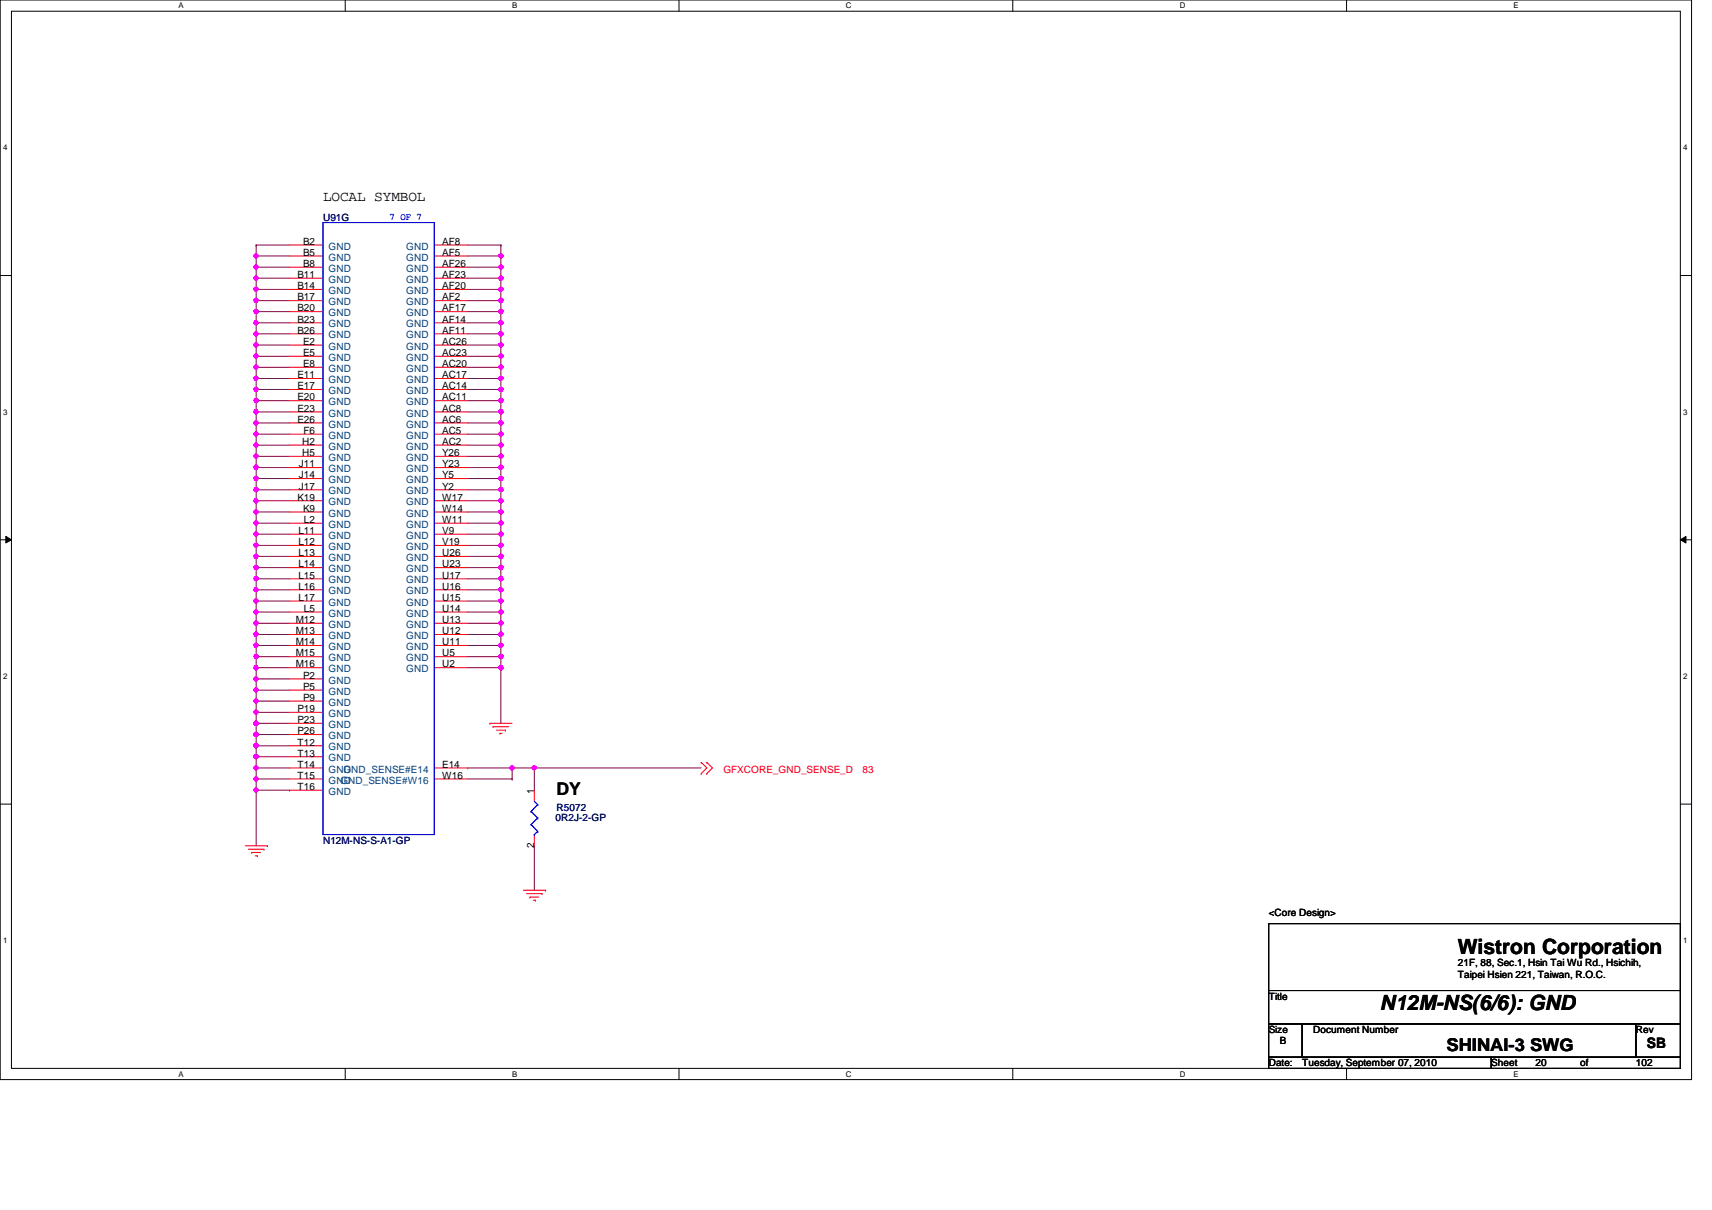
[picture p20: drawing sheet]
<svg xmlns="http://www.w3.org/2000/svg" width="297mm" height="210mm" viewBox="0 0 297 210" stroke-linecap="round" stroke-linejoin="round" font-family="sans-serif">
<defs><g id="words">
<g font-size="3.6">
<text x="252.9" y="165.6">Wistron Corporation</text>
<text x="239.4" y="175.2">N12M-NS(6/6): GND</text>
</g>
<g font-size="3">
<text x="96.6" y="138">DY</text>
<text x="251" y="182.4">SHINAI-3 SWG</text>
</g>
<g font-size="2.5">
<text x="56" y="34.8">LOCAL SYMBOL</text>
<text x="285.7" y="181.9">SB</text>
</g>
<g font-size="1.7" fill="#000080">
<text x="56" y="38.3">U91G</text>
<text x="96.4" y="142.4">0R2J-2-GP</text>
<text x="96.6" y="140.6">R5072</text>
<text x="56" y="146.4">N12M-NS-S-A1-GP</text>
</g>
<text font-size="1.7" fill="#00f" x="67.6" y="38.1">7 OF 7</text>
<g font-size="1.7">
<text x="52.6" y="42.5">B2</text>
<text x="52.6" y="44.4">B5</text>
<text x="52.6" y="46.3">B8</text>
<text x="76.7" y="46.3">AF26</text>
<text x="76.7" y="44.4">AF5</text>
<text x="76.7" y="42.5">AF8</text>
<text x="51.6" y="48.2">B11</text>
<text x="51.6" y="50.2">B14</text>
<text x="51.6" y="52.1">B17</text>
<text x="76.7" y="52.1">AF2</text>
<text x="76.7" y="50.2">AF20</text>
<text x="76.7" y="48.2">AF23</text>
<text x="51.6" y="54">B20</text>
<text x="51.6" y="56">B23</text>
<text x="51.6" y="57.9">B26</text>
<text x="52.6" y="59.8">E2</text>
<text x="76.7" y="59.8">AC26</text>
<text x="76.7" y="57.9">AF11</text>
<text x="76.7" y="54">AF17</text>
<text x="76.7" y="56">AF14</text>
<text x="51.6" y="65.6">E11</text>
<text x="52.6" y="61.8">E5</text>
<text x="52.6" y="63.7">E8</text>
<text x="76.7" y="65.6">AC17</text>
<text x="76.7" y="63.7">AC20</text>
<text x="76.7" y="61.8">AC23</text>
<text x="51.6" y="67.5">E17</text>
<text x="51.6" y="69.5">E20</text>
<text x="51.6" y="71.4">E23</text>
<text x="76.7" y="71.4">AC8</text>
<text x="76.7" y="69.5">AC11</text>
<text x="76.7" y="67.5">AC14</text>
<text x="51.6" y="73.3">E26</text>
<text x="52.4" y="77.2">H2</text>
<text x="52.7" y="75.3">F6</text>
<text x="76.7" y="77.2">AC2</text>
<text x="76.7" y="75.3">AC5</text>
<text x="76.7" y="73.3">AC6</text>
<text x="51.9" y="81.1">J11</text>
<text x="51.9" y="83">J14</text>
<text x="52.4" y="79.1">H5</text>
<text x="76.7" y="83">Y5</text>
<text x="76.7" y="81.1">Y23</text>
<text x="76.7" y="79.1">Y26</text>
<text x="51.6" y="86.8">K19</text>
<text x="51.9" y="84.9">J17</text>
<text x="52.6" y="88.8">K9</text>
<text x="76.7" y="88.8">W14</text>
<text x="76.7" y="86.8">W17</text>
<text x="76.7" y="84.9">Y2</text>
<text x="51.8" y="92.6">L11</text>
<text x="51.8" y="94.6">L12</text>
<text x="52.7" y="90.7">L2</text>
<text x="76.7" y="94.6">V19</text>
<text x="76.7" y="92.6">V9</text>
<text x="76.7" y="90.7">W11</text>
<text x="51.8" y="96.5">L13</text>
<text x="51.8" y="98.4">L14</text>
<text x="51.8" y="100.4">L15</text>
<text x="76.7" y="100.4">U17</text>
<text x="76.7" y="98.4">U23</text>
<text x="76.7" y="96.5">U26</text>
<text x="51.8" y="102.3">L16</text>
<text x="51.8" y="104.2">L17</text>
<text x="52.7" y="106.1">L5</text>
<text x="76.7" y="106.1">U14</text>
<text x="76.7" y="104.2">U15</text>
<text x="76.7" y="102.3">U16</text>
<text x="51.3" y="108.1">M12</text>
<text x="51.3" y="110">M13</text>
<text x="51.3" y="111.9">M14</text>
<text x="51.3" y="113.9">M15</text>
<text x="76.7" y="113.9">U5</text>
<text x="76.7" y="111.9">U11</text>
<text x="76.7" y="110">U12</text>
<text x="76.7" y="108.1">U13</text>
<text x="51.3" y="115.8">M16</text>
<text x="52.6" y="117.7">P2</text>
<text x="52.6" y="119.7">P5</text>
<text x="76.7" y="115.8">U2</text>
<text x="51.6" y="123.5">P19</text>
<text x="51.6" y="125.4">P23</text>
<text x="52.6" y="121.6">P9</text>
<text x="51.6" y="127.4">P26</text>
<text x="51.6" y="129.3">T12</text>
<text x="51.6" y="131.2">T13</text>
<text x="51.6" y="133.2">T14</text>
<text x="51.6" y="135.1">T15</text>
<text x="51.6" y="137">T16</text>
<text x="76.7" y="133.2">E14</text>
<text x="76.7" y="135.1">W16</text>
<text x="92.7" y="137.7" transform="rotate(-90 92.7 137.7)">1</text>
<text x="92.7" y="147.1" transform="rotate(-90 92.7 147.1)">2</text>
<text x="220.1" y="159">&lt;Core Design&gt;</text>
<text x="252.9" y="167.6">21F, 88, Sec.1, Hsin Tai Wu Rd., Hsichih,</text>
<text x="220.1" y="173.4">Title</text>
<text x="252.9" y="169.7">Taipei Hsien 221, Taiwan, R.O.C.</text>
<text x="220.1" y="179.2">Size</text>
<text x="227.8" y="179.2">Document Number</text>
<text x="283.8" y="179.2">Rev</text>
<text x="220.1" y="185">Date:</text>
<text x="222" y="181.1">B</text>
<text x="225.9" y="185">Tuesday, September 07, 2010</text>
<text x="258.7" y="185">Sheet</text>
<text x="266.4" y="185">20</text>
<text x="274.2" y="185">of</text>
<text x="283.8" y="185">102</text>
</g>
<g font-size="1.7" fill="#004080">
<text x="57" y="43.3">GND</text>
<text x="57" y="45.2">GND</text>
<text x="57" y="47.2">GND</text>
<text x="70.5" y="47.2">GND</text>
<text x="70.5" y="45.2">GND</text>
<text x="70.5" y="43.3">GND</text>
<text x="57" y="49.1">GND</text>
<text x="57" y="51">GND</text>
<text x="57" y="53">GND</text>
<text x="70.5" y="53">GND</text>
<text x="70.5" y="51">GND</text>
<text x="70.5" y="49.1">GND</text>
<text x="57" y="54.9">GND</text>
<text x="57" y="56.8">GND</text>
<text x="57" y="58.7">GND</text>
<text x="70.5" y="58.7">GND</text>
<text x="70.5" y="54.9">GND</text>
<text x="70.5" y="56.8">GND</text>
<text x="57" y="60.7">GND</text>
<text x="57" y="62.6">GND</text>
<text x="57" y="64.5">GND</text>
<text x="70.5" y="64.5">GND</text>
<text x="70.5" y="62.6">GND</text>
<text x="70.5" y="60.7">GND</text>
<text x="57" y="66.5">GND</text>
<text x="57" y="68.4">GND</text>
<text x="57" y="70.3">GND</text>
<text x="70.5" y="70.3">GND</text>
<text x="70.5" y="68.4">GND</text>
<text x="70.5" y="66.5">GND</text>
<text x="57" y="72.3">GND</text>
<text x="57" y="74.2">GND</text>
<text x="57" y="76.1">GND</text>
<text x="70.5" y="76.1">GND</text>
<text x="70.5" y="74.2">GND</text>
<text x="70.5" y="72.3">GND</text>
<text x="57" y="78">GND</text>
<text x="57" y="80">GND</text>
<text x="57" y="81.9">GND</text>
<text x="57" y="83.8">GND</text>
<text x="70.5" y="83.8">GND</text>
<text x="70.5" y="81.9">GND</text>
<text x="70.5" y="80">GND</text>
<text x="70.5" y="78">GND</text>
<text x="57" y="85.8">GND</text>
<text x="57" y="87.7">GND</text>
<text x="57" y="89.6">GND</text>
<text x="70.5" y="89.6">GND</text>
<text x="70.5" y="87.7">GND</text>
<text x="70.5" y="85.8">GND</text>
<text x="57" y="91.6">GND</text>
<text x="57" y="93.5">GND</text>
<text x="57" y="95.4">GND</text>
<text x="70.5" y="95.4">GND</text>
<text x="70.5" y="93.5">GND</text>
<text x="70.5" y="91.6">GND</text>
<text x="57" y="97.3">GND</text>
<text x="57" y="99.3">GND</text>
<text x="57" y="101.2">GND</text>
<text x="70.5" y="101.2">GND</text>
<text x="70.5" y="99.3">GND</text>
<text x="70.5" y="97.3">GND</text>
<text x="57" y="103.1">GND</text>
<text x="57" y="105.1">GND</text>
<text x="57" y="107">GND</text>
<text x="70.5" y="107">GND</text>
<text x="70.5" y="105.1">GND</text>
<text x="70.5" y="103.1">GND</text>
<text x="57" y="108.9">GND</text>
<text x="57" y="110.9">GND</text>
<text x="57" y="112.8">GND</text>
<text x="70.5" y="112.8">GND</text>
<text x="70.5" y="110.9">GND</text>
<text x="70.5" y="108.9">GND</text>
<text x="57" y="114.7">GND</text>
<text x="57" y="116.6">GND</text>
<text x="57" y="118.6">GND</text>
<text x="70.5" y="116.6">GND</text>
<text x="70.5" y="114.7">GND</text>
<text x="57" y="120.5">GND</text>
<text x="57" y="122.4">GND</text>
<text x="57" y="124.4">GND</text>
<text x="57" y="126.3">GND</text>
<text x="57" y="128.2">GND</text>
<text x="57" y="130.2">GND</text>
<text x="57" y="132.1">GND</text>
<text x="57" y="134">GND</text>
<text x="57" y="135.9">GND</text>
<text x="57" y="137.9">GND</text>
<text x="59.1" y="135.9">GND_SENSE#W16</text>
<text x="59.6" y="134">GND_SENSE#E14</text>
</g>
<g font-size="1.7" fill="#f00">
<text x="125.5" y="134.1">GFXCORE_GND_SENSE_D</text>
<text x="149.6" y="134.1">83</text>
</g>
<g font-size="1.4">
<text x="30.9" y="1.4">A</text>
<text x="88.9" y="1.4">B</text>
<text x="146.8" y="1.4">C</text>
<text x="204.7" y="1.4">D</text>
<text x="262.6" y="1.4">E</text>
<text x=".5" y="26.1">4</text>
<text x="292.1" y="26.1">4</text>
<text x=".5" y="71.9">3</text>
<text x="292.1" y="71.9">3</text>
<text x=".5" y="117.8">2</text>
<text x="292.1" y="117.8">2</text>
<text x=".5" y="163.6">1</text>
<text x="292.1" y="163.6">1</text>
<text x="30.9" y="186.8">A</text>
<text x="88.9" y="186.8">B</text>
<text x="146.8" y="186.8">C</text>
<text x="204.7" y="186.8">D</text>
<text x="262.6" y="186.8">E</text>
</g>
</g></defs>
<path d="M0 0h293.5v187.3h-293.5zM2 1.9h289.5v183.4h-289.5z" fill="none" stroke="#000" stroke-width=".17"/>
<g fill="#fff">
<path d="M30.9 .2h.9v1.5h-.9z"/>
<path d="M30.9 185.5h.9v1.6h-.9z"/>
</g>
<path d="M59.9 0v1.9M59.9 185.3v2" fill="none" stroke="#000" stroke-width=".17"/>
<g fill="#fff">
<path d="M88.9 .2h.8v1.5h-.8z"/>
<path d="M88.9 185.5h.8v1.6h-.8z"/>
</g>
<path d="M117.8 0v1.9M117.8 185.3v2" fill="none" stroke="#000" stroke-width=".17"/>
<g fill="#fff">
<path d="M146.8 .2h.9v1.5h-.9z"/>
<path d="M146.8 185.5h.9v1.6h-.9z"/>
</g>
<path d="M175.7 0v1.9M175.7 185.3v2" fill="none" stroke="#000" stroke-width=".17"/>
<g fill="#fff">
<path d="M204.7 .2h1v1.5h-1z"/>
<path d="M204.7 185.5h1v1.6h-1z"/>
</g>
<path d="M233.6 0v1.9M233.6 185.3v2" fill="none" stroke="#000" stroke-width=".17"/>
<g fill="#fff">
<path d="M262.6 .2h.9v1.5h-.9z"/>
<path d="M262.6 185.5h.9v1.6h-.9z"/>
<path d="M.5 24.8h.8v1.6h-.8z"/>
<path d="M292.1 24.8h.7v1.6h-.7z"/>
<path d="M.5 70.7h.8v1.5h-.8z"/>
<path d="M292.1 70.7h.7v1.5h-.7z"/>
</g>
<path d="M0 47.8h2M291.5 47.8h2" fill="none" stroke="#000" stroke-width=".17"/>
<g fill="#fff">
<path d="M.5 116.5h.8v1.6h-.8z"/>
<path d="M292.1 116.5h.7v1.6h-.7z"/>
</g>
<path d="M0 93.6h2M1 93l1 .6-1 .6zM291.5 93.6l1-.6v1.2zM291.5 93.6h2" fill="none" stroke="#000" stroke-width=".17"/>
<path d="M1 93l1 .6-1 .6zM291.5 93.6l1-.6v1.2z" fill="#000"/>
<g fill="#fff">
<path d="M.5 162.4h.8v1.5h-.8z"/>
<path d="M292.1 162.4h.7v1.5h-.7z"/>
</g>
<path d="M0 139.5h2M291.5 139.5h2" fill="none" stroke="#000" stroke-width=".17"/>
<g fill="none" stroke="#800040" stroke-width=".17">
<path d="M44.4 42.5h.1M44.4 44.4h.1M44.4 46.4h.1M44.4 48.3h.1M44.4 50.2h.1M44.4 52.2h.1M44.4 54.1h.1M44.4 56h.1M44.4 42.5h5.8M44.4 44.4h5.8M44.4 46.4h5.8M44.4 48.3h5.8"/>
<path d="M44.4 50.2h5.8M44.4 52.2h5.8M44.4 54.1h5.8M44.4 56h5.8"/>
</g>
<circle cx="44.4" cy="56" r=".37" fill="#f0f"/>
<circle cx="44.4" cy="56" r=".37" fill="none" stroke="#f0f" stroke-width=".17"/>
<g fill="none" stroke="#800040" stroke-width=".17">
<path d="M44.4 57.9h.1M44.4 57.9h5.8M44.4 61.8h.1M44.4 63.7h.1M44.4 65.7h.1M44.4 67.6h.1M44.4 69.5h.1M44.4 71.5h.1M44.4 73.4h.1M44.4 75.3h.1M44.4 77.2h.1M44.4 79.2h.1"/>
<path d="M44.4 61.8h5.8M44.4 63.7h5.8M44.4 65.7h5.8M44.4 67.6h5.8M44.4 69.5h5.8M44.4 71.5h5.8M44.4 73.4h5.8M44.4 75.3h5.8M44.4 77.2h5.8M44.4 79.2h5.8M44.4 81.1h.1M44.4 83h.1"/>
<path d="M44.4 81.1h5.8M44.4 83h5.8"/>
</g>
<circle cx="44.4" cy="83" r=".37" fill="#f0f"/>
<circle cx="44.4" cy="83" r=".37" fill="none" stroke="#f0f" stroke-width=".17"/>
<g fill="none" stroke="#800040" stroke-width=".17">
<path d="M44.4 85h.1M44.4 86.9h.1M44.4 88.8h.1M44.4 90.8h.1M44.4 92.7h.1M44.4 94.6h.1M44.4 96.5h.1M44.4 98.5h.1M44.4 85h5.8M44.4 86.9h5.8M44.4 88.8h5.8M44.4 90.8h5.8"/>
<path d="M44.4 92.7h5.8M44.4 94.6h5.8M44.4 96.5h5.8M44.4 98.5h5.8M44.4 100.4h.1M44.4 102.3h.1M44.4 104.3h.1M44.4 106.2h.1M44.4 108.1h.1M44.4 110.1h.1M44.4 112h.1M44.4 100.4h5.8"/>
<path d="M44.4 102.3h5.8M44.4 104.3h5.8M44.4 106.2h5.8M44.4 108.1h5.8M44.4 110.1h5.8M44.4 112h5.8"/>
</g>
<circle cx="44.4" cy="111.9" r=".37" fill="#f0f"/>
<circle cx="44.4" cy="111.9" r=".37" fill="none" stroke="#f0f" stroke-width=".17"/>
<path d="M44.4 113.9h.1M44.4 115.8h.1M44.4 117.8h.1M44.4 119.7h.1M44.4 113.9h5.8M44.4 115.8h5.8M44.4 117.8h5.8M44.4 119.7h5.8M44.4 121.6h.1M44.4 121.6h5.8" fill="none" stroke="#800040" stroke-width=".17"/>
<circle cx="44.4" cy="121.6" r=".37" fill="#f0f"/>
<circle cx="44.4" cy="121.6" r=".37" fill="none" stroke="#f0f" stroke-width=".17"/>
<path d="M44.4 92.7h.1M44.4 92.7v1.9" fill="none" stroke="#800040" stroke-width=".17"/>
<circle cx="44.4" cy="92.6" r=".37" fill="#f0f"/>
<circle cx="44.4" cy="92.6" r=".37" fill="none" stroke="#f0f" stroke-width=".17"/>
<path d="M44.4 69.5h.1M44.4 69.5v2M44.4 83h.1M44.4 83v2" fill="none" stroke="#800040" stroke-width=".17"/>
<circle cx="44.4" cy="69.5" r=".37" fill="#f0f"/>
<circle cx="44.4" cy="69.5" r=".37" fill="none" stroke="#f0f" stroke-width=".17"/>
<path d="M44.4 61.8h.1M44.4 61.8v1.9" fill="none" stroke="#800040" stroke-width=".17"/>
<circle cx="44.4" cy="61.8" r=".38" fill="#f0f"/>
<circle cx="44.4" cy="61.8" r=".38" fill="none" stroke="#f0f" stroke-width=".17"/>
<path d="M44.4 52.2h.1M44.4 52.2v1.9" fill="none" stroke="#800040" stroke-width=".17"/>
<circle cx="44.4" cy="52.1" r=".38" fill="#f0f"/>
<circle cx="44.4" cy="52.1" r=".38" fill="none" stroke="#f0f" stroke-width=".17"/>
<path d="M44.4 42.5h.1M44.4 42.5v1.9M44.4 117.8h.1M44.4 117.8v1.9" fill="none" stroke="#800040" stroke-width=".17"/>
<circle cx="44.4" cy="117.7" r=".37" fill="#f0f"/>
<circle cx="44.4" cy="117.7" r=".37" fill="none" stroke="#f0f" stroke-width=".17"/>
<path d="M44.4 104.3h.1M44.4 104.3v1.9" fill="none" stroke="#800040" stroke-width=".17"/>
<circle cx="44.4" cy="104.2" r=".37" fill="#f0f"/>
<circle cx="44.4" cy="104.2" r=".37" fill="none" stroke="#f0f" stroke-width=".17"/>
<path d="M44.4 86.9h.1M44.4 86.9v1.9" fill="none" stroke="#800040" stroke-width=".17"/>
<circle cx="44.4" cy="86.9" r=".38" fill="#f0f"/>
<circle cx="44.4" cy="86.9" r=".38" fill="none" stroke="#f0f" stroke-width=".17"/>
<path d="M44.4 79.2h.1M44.4 79.2v1.9" fill="none" stroke="#800040" stroke-width=".17"/>
<circle cx="44.4" cy="79.1" r=".37" fill="#f0f"/>
<circle cx="44.4" cy="79.1" r=".37" fill="none" stroke="#f0f" stroke-width=".17"/>
<path d="M44.4 75.3h.1M44.4 75.3v1.9" fill="none" stroke="#800040" stroke-width=".17"/>
<circle cx="44.4" cy="75.3" r=".37" fill="#f0f"/>
<circle cx="44.4" cy="75.3" r=".37" fill="none" stroke="#f0f" stroke-width=".17"/>
<path d="M44.4 71.5h.1M44.4 71.5v1.9" fill="none" stroke="#800040" stroke-width=".17"/>
<circle cx="44.4" cy="71.4" r=".38" fill="#f0f"/>
<circle cx="44.4" cy="71.4" r=".38" fill="none" stroke="#f0f" stroke-width=".17"/>
<path d="M44.4 96.5h.1M44.4 96.5v2" fill="none" stroke="#800040" stroke-width=".17"/>
<circle cx="44.4" cy="96.5" r=".38" fill="#f0f"/>
<circle cx="44.4" cy="96.5" r=".38" fill="none" stroke="#f0f" stroke-width=".17"/>
<path d="M44.4 59.9h.1M44.4 59.9v1.9" fill="none" stroke="#800040" stroke-width=".17"/>
<circle cx="44.4" cy="59.8" r=".37" fill="#f0f"/>
<circle cx="44.4" cy="59.8" r=".37" fill="none" stroke="#f0f" stroke-width=".17"/>
<path d="M44.4 56h.1M44.4 56v1.9M44.4 88.8h.1M44.4 88.8v2" fill="none" stroke="#800040" stroke-width=".17"/>
<circle cx="44.4" cy="88.8" r=".37" fill="#f0f"/>
<circle cx="44.4" cy="88.8" r=".37" fill="none" stroke="#f0f" stroke-width=".17"/>
<path d="M44.4 65.7h.1M44.4 65.7v1.9" fill="none" stroke="#800040" stroke-width=".17"/>
<circle cx="44.4" cy="65.6" r=".37" fill="#f0f"/>
<circle cx="44.4" cy="65.6" r=".37" fill="none" stroke="#f0f" stroke-width=".17"/>
<path d="M44.4 57.9h.1M44.4 57.9v2" fill="none" stroke="#800040" stroke-width=".17"/>
<circle cx="44.4" cy="57.9" r=".38" fill="#f0f"/>
<circle cx="44.4" cy="57.9" r=".38" fill="none" stroke="#f0f" stroke-width=".17"/>
<path d="M44.4 59.9h.1M44.4 59.9h5.8M44.4 73.4h.1M44.4 73.4v1.9" fill="none" stroke="#800040" stroke-width=".17"/>
<circle cx="44.4" cy="73.3" r=".37" fill="#f0f"/>
<circle cx="44.4" cy="73.3" r=".37" fill="none" stroke="#f0f" stroke-width=".17"/>
<path d="M44.4 113.9h.1M44.4 113.9v1.9" fill="none" stroke="#800040" stroke-width=".17"/>
<circle cx="44.4" cy="113.9" r=".37" fill="#f0f"/>
<circle cx="44.4" cy="113.9" r=".37" fill="none" stroke="#f0f" stroke-width=".17"/>
<path d="M44.4 67.6h.1M44.4 67.6v1.9" fill="none" stroke="#800040" stroke-width=".17"/>
<circle cx="44.4" cy="67.6" r=".38" fill="#f0f"/>
<circle cx="44.4" cy="67.6" r=".38" fill="none" stroke="#f0f" stroke-width=".17"/>
<path d="M44.4 100.4h.1M44.4 100.4v1.9" fill="none" stroke="#800040" stroke-width=".17"/>
<circle cx="44.4" cy="100.4" r=".38" fill="#f0f"/>
<circle cx="44.4" cy="100.4" r=".38" fill="none" stroke="#f0f" stroke-width=".17"/>
<path d="M44.4 108.1h.1M44.4 108.1v2" fill="none" stroke="#800040" stroke-width=".17"/>
<circle cx="44.4" cy="108.1" r=".37" fill="#f0f"/>
<circle cx="44.4" cy="108.1" r=".37" fill="none" stroke="#f0f" stroke-width=".17"/>
<path d="M44.4 90.8h.1M44.4 90.8v1.9" fill="none" stroke="#800040" stroke-width=".17"/>
<circle cx="44.4" cy="90.7" r=".38" fill="#f0f"/>
<circle cx="44.4" cy="90.7" r=".38" fill="none" stroke="#f0f" stroke-width=".17"/>
<path d="M44.4 77.2h.1M44.4 77.2v2" fill="none" stroke="#800040" stroke-width=".17"/>
<circle cx="44.4" cy="77.2" r=".38" fill="#f0f"/>
<circle cx="44.4" cy="77.2" r=".38" fill="none" stroke="#f0f" stroke-width=".17"/>
<path d="M44.4 44.4h.1M44.4 44.4v2" fill="none" stroke="#800040" stroke-width=".17"/>
<circle cx="44.4" cy="44.4" r=".37" fill="#f0f"/>
<circle cx="44.4" cy="44.4" r=".37" fill="none" stroke="#f0f" stroke-width=".17"/>
<path d="M44.4 115.8h.1M44.4 115.8v2" fill="none" stroke="#800040" stroke-width=".17"/>
<circle cx="44.4" cy="115.8" r=".38" fill="#f0f"/>
<circle cx="44.4" cy="115.8" r=".38" fill="none" stroke="#f0f" stroke-width=".17"/>
<path d="M44.4 63.7h.1M44.4 63.7v2" fill="none" stroke="#800040" stroke-width=".17"/>
<circle cx="44.4" cy="63.7" r=".37" fill="#f0f"/>
<circle cx="44.4" cy="63.7" r=".37" fill="none" stroke="#f0f" stroke-width=".17"/>
<path d="M44.4 50.2h.1M44.4 50.2v2" fill="none" stroke="#800040" stroke-width=".17"/>
<circle cx="44.4" cy="50.2" r=".37" fill="#f0f"/>
<circle cx="44.4" cy="50.2" r=".37" fill="none" stroke="#f0f" stroke-width=".17"/>
<path d="M44.4 48.3h.1M44.4 48.3v1.9" fill="none" stroke="#800040" stroke-width=".17"/>
<circle cx="44.4" cy="48.3" r=".38" fill="#f0f"/>
<circle cx="44.4" cy="48.3" r=".38" fill="none" stroke="#f0f" stroke-width=".17"/>
<path d="M44.4 46.4h.1M44.4 46.4v1.9" fill="none" stroke="#800040" stroke-width=".17"/>
<circle cx="44.4" cy="46.3" r=".37" fill="#f0f"/>
<circle cx="44.4" cy="46.3" r=".37" fill="none" stroke="#f0f" stroke-width=".17"/>
<path d="M44.4 106.2h.1M44.4 106.2v1.9" fill="none" stroke="#800040" stroke-width=".17"/>
<circle cx="44.4" cy="106.2" r=".38" fill="#f0f"/>
<circle cx="44.4" cy="106.2" r=".38" fill="none" stroke="#f0f" stroke-width=".17"/>
<path d="M44.4 98.5h.1M44.4 98.5v1.9" fill="none" stroke="#800040" stroke-width=".17"/>
<circle cx="44.4" cy="98.4" r=".37" fill="#f0f"/>
<circle cx="44.4" cy="98.4" r=".37" fill="none" stroke="#f0f" stroke-width=".17"/>
<path d="M44.4 94.6h.1M44.4 94.6v1.9" fill="none" stroke="#800040" stroke-width=".17"/>
<circle cx="44.4" cy="94.6" r=".37" fill="#f0f"/>
<circle cx="44.4" cy="94.6" r=".37" fill="none" stroke="#f0f" stroke-width=".17"/>
<path d="M44.4 119.7h.1M44.4 119.7v1.9" fill="none" stroke="#800040" stroke-width=".17"/>
<circle cx="44.4" cy="119.7" r=".38" fill="#f0f"/>
<circle cx="44.4" cy="119.7" r=".38" fill="none" stroke="#f0f" stroke-width=".17"/>
<path d="M44.4 110.1h.1M44.4 110.1v1.9" fill="none" stroke="#800040" stroke-width=".17"/>
<circle cx="44.4" cy="110" r=".38" fill="#f0f"/>
<circle cx="44.4" cy="110" r=".38" fill="none" stroke="#f0f" stroke-width=".17"/>
<path d="M44.4 85h.1M44.4 85v1.9" fill="none" stroke="#800040" stroke-width=".17"/>
<circle cx="44.4" cy="84.9" r=".37" fill="#f0f"/>
<circle cx="44.4" cy="84.9" r=".37" fill="none" stroke="#f0f" stroke-width=".17"/>
<path d="M44.4 81.1h.1M44.4 81.1v1.9" fill="none" stroke="#800040" stroke-width=".17"/>
<circle cx="44.4" cy="81.1" r=".38" fill="#f0f"/>
<circle cx="44.4" cy="81.1" r=".38" fill="none" stroke="#f0f" stroke-width=".17"/>
<path d="M44.4 112h.1M44.4 102.3h.1M44.4 102.3v2M44.4 112v1.9" fill="none" stroke="#800040" stroke-width=".17"/>
<circle cx="44.4" cy="102.3" r=".37" fill="#f0f"/>
<circle cx="44.4" cy="102.3" r=".37" fill="none" stroke="#f0f" stroke-width=".17"/>
<path d="M44.4 54.1h.1M44.4 54.1v1.9" fill="none" stroke="#800040" stroke-width=".17"/>
<circle cx="44.4" cy="54" r=".37" fill="#f0f"/>
<circle cx="44.4" cy="54" r=".37" fill="none" stroke="#f0f" stroke-width=".17"/>
<path d="M44.4 137.1h.1M44.4 137.1v9.6" fill="none" stroke="#800040" stroke-width=".17"/>
<circle cx="44.4" cy="137" r=".37" fill="#f0f"/>
<circle cx="44.4" cy="137" r=".37" fill="none" stroke="#f0f" stroke-width=".17"/>
<path d="M44.4 123.6h.1M44.4 123.6h5.8" fill="none" stroke="#800040" stroke-width=".17"/>
<circle cx="44.4" cy="123.5" r=".37" fill="#f0f"/>
<circle cx="44.4" cy="123.5" r=".37" fill="none" stroke="#f0f" stroke-width=".17"/>
<path d="M44.4 125.5h.1M44.4 127.4h.1M44.4 129.4h.1M44.4 131.3h.1M44.4 133.2h.1M44.4 125.5h5.8M44.4 127.4h5.8M44.4 129.4h5.8M44.4 131.3h5.8M44.4 133.2h5.8M44.4 129.4v1.9" fill="none" stroke="#800040" stroke-width=".17"/>
<circle cx="44.4" cy="131.2" r=".37" fill="#f0f"/>
<circle cx="44.4" cy="131.2" r=".37" fill="none" stroke="#f0f" stroke-width=".17"/>
<circle cx="44.4" cy="129.3" r=".38" fill="#f0f"/>
<circle cx="44.4" cy="129.3" r=".38" fill="none" stroke="#f0f" stroke-width=".17"/>
<path d="M44.4 125.5h.1M44.4 125.5v1.9" fill="none" stroke="#800040" stroke-width=".17"/>
<circle cx="44.4" cy="127.4" r=".37" fill="#f0f"/>
<circle cx="44.4" cy="127.4" r=".37" fill="none" stroke="#f0f" stroke-width=".17"/>
<circle cx="44.4" cy="125.5" r=".38" fill="#f0f"/>
<circle cx="44.4" cy="125.5" r=".38" fill="none" stroke="#f0f" stroke-width=".17"/>
<path d="M44.4 127.4h.1M44.4 127.4v2" fill="none" stroke="#800040" stroke-width=".17"/>
<circle cx="44.4" cy="129.3" r=".38" fill="#f0f"/>
<circle cx="44.4" cy="129.3" r=".38" fill="none" stroke="#f0f" stroke-width=".17"/>
<circle cx="44.4" cy="127.4" r=".37" fill="#f0f"/>
<circle cx="44.4" cy="127.4" r=".37" fill="none" stroke="#f0f" stroke-width=".17"/>
<path d="M44.4 131.3h.1M44.4 131.3v1.9" fill="none" stroke="#800040" stroke-width=".17"/>
<circle cx="44.4" cy="133.2" r=".37" fill="#f0f"/>
<circle cx="44.4" cy="133.2" r=".37" fill="none" stroke="#f0f" stroke-width=".17"/>
<circle cx="44.4" cy="131.2" r=".37" fill="#f0f"/>
<circle cx="44.4" cy="131.2" r=".37" fill="none" stroke="#f0f" stroke-width=".17"/>
<path d="M44.4 123.6h.1M44.4 123.6v1.9" fill="none" stroke="#800040" stroke-width=".17"/>
<circle cx="44.4" cy="125.5" r=".38" fill="#f0f"/>
<circle cx="44.4" cy="125.5" r=".38" fill="none" stroke="#f0f" stroke-width=".17"/>
<path d="M44.4 135.1h.1M44.4 137.1h5.8M44.4 133.2v1.9M50.2 137.1h.1" fill="none" stroke="#800040" stroke-width=".17"/>
<circle cx="44.4" cy="135.1" r=".38" fill="#f0f"/>
<circle cx="44.4" cy="135.1" r=".38" fill="none" stroke="#f0f" stroke-width=".17"/>
<g fill="none" stroke="#800040" stroke-width=".17">
<path d="M81.1 42.5h5.8M81.1 44.4h5.8M81.1 46.4h5.8M81.1 48.3h5.8M81.1 50.2h5.8M86.9 42.5h.1M86.9 44.4h.1M86.9 46.4h.1M86.9 48.3h.1M86.9 50.2h.1M44.4 123.6h.1M44.4 135.1h.1"/>
<path d="M44.4 137.1h.1M44.4 121.6v2M44.4 135.1v2M44.4 135.1h5.8"/>
</g>
<circle cx="86.9" cy="50.2" r=".37" fill="#f0f"/>
<circle cx="86.9" cy="50.2" r=".37" fill="none" stroke="#f0f" stroke-width=".17"/>
<g fill="none" stroke="#800040" stroke-width=".17">
<path d="M81.1 52.2h5.8M81.1 56h5.8M81.1 57.9h5.8M81.1 59.9h5.8M86.9 52.2h.1M86.9 56h.1M86.9 57.9h.1M86.9 59.9h.1M81.1 61.8h5.8M81.1 63.7h5.8M81.1 65.7h5.8M81.1 67.6h5.8"/>
<path d="M81.1 69.5h5.8M81.1 71.5h5.8M81.1 73.4h5.8M81.1 75.3h5.8M81.1 77.2h5.8M86.9 61.8h.1M86.9 63.7h.1M86.9 65.7h.1M86.9 67.6h.1M86.9 69.5h.1M86.9 71.5h.1M86.9 73.4h.1"/>
<path d="M86.9 75.3h.1M86.9 77.2h.1"/>
</g>
<circle cx="86.9" cy="77.2" r=".38" fill="#f0f"/>
<circle cx="86.9" cy="77.2" r=".38" fill="none" stroke="#f0f" stroke-width=".17"/>
<g fill="none" stroke="#800040" stroke-width=".17">
<path d="M81.1 79.2h5.8M86.9 79.2h.1M81.1 81.1h5.8M81.1 83h5.8M81.1 85h5.8M81.1 86.9h5.8M81.1 88.8h5.8M81.1 90.8h5.8M81.1 92.7h5.8M81.1 94.6h5.8M81.1 96.5h5.8M81.1 98.5h5.8"/>
<path d="M86.9 81.1h.1M86.9 83h.1M86.9 85h.1M86.9 86.9h.1M86.9 88.8h.1M86.9 90.8h.1M86.9 92.7h.1M86.9 94.6h.1M86.9 96.5h.1M86.9 98.5h.1M81.1 100.4h5.8M81.1 102.3h5.8"/>
<path d="M81.1 104.3h5.8M81.1 106.2h5.8M86.9 100.4h.1M86.9 102.3h.1M86.9 104.3h.1M86.9 106.2h.1"/>
</g>
<circle cx="86.9" cy="106.2" r=".38" fill="#f0f"/>
<circle cx="86.9" cy="106.2" r=".38" fill="none" stroke="#f0f" stroke-width=".17"/>
<path d="M86.9 86.9h.1M86.9 86.9v1.9M81.1 108.1h5.8M81.1 110.1h5.8M81.1 112h5.8M81.1 113.9h5.8M81.1 115.8h5.8M86.9 108.1h.1M86.9 110.1h.1M86.9 112h.1M86.9 113.9h.1M86.9 115.8h.1" fill="none" stroke="#800040" stroke-width=".17"/>
<circle cx="86.9" cy="86.9" r=".38" fill="#f0f"/>
<circle cx="86.9" cy="86.9" r=".38" fill="none" stroke="#f0f" stroke-width=".17"/>
<path d="M86.9 77.2h.1M86.9 63.7h.1M86.9 63.7v2M86.9 77.2v2" fill="none" stroke="#800040" stroke-width=".17"/>
<circle cx="86.9" cy="63.7" r=".37" fill="#f0f"/>
<circle cx="86.9" cy="63.7" r=".37" fill="none" stroke="#f0f" stroke-width=".17"/>
<path d="M86.9 56h.1M86.9 56v1.9" fill="none" stroke="#800040" stroke-width=".17"/>
<circle cx="86.9" cy="56" r=".37" fill="#f0f"/>
<circle cx="86.9" cy="56" r=".37" fill="none" stroke="#f0f" stroke-width=".17"/>
<path d="M86.9 46.4h.1M86.9 46.4v1.9" fill="none" stroke="#800040" stroke-width=".17"/>
<circle cx="86.9" cy="46.3" r=".37" fill="#f0f"/>
<circle cx="86.9" cy="46.3" r=".37" fill="none" stroke="#f0f" stroke-width=".17"/>
<path d="M86.9 112h.1M86.9 112v1.9" fill="none" stroke="#800040" stroke-width=".17"/>
<circle cx="86.9" cy="111.9" r=".37" fill="#f0f"/>
<circle cx="86.9" cy="111.9" r=".37" fill="none" stroke="#f0f" stroke-width=".17"/>
<path d="M86.9 98.5h.1M86.9 98.5v1.9" fill="none" stroke="#800040" stroke-width=".17"/>
<circle cx="86.9" cy="98.4" r=".37" fill="#f0f"/>
<circle cx="86.9" cy="98.4" r=".37" fill="none" stroke="#f0f" stroke-width=".17"/>
<path d="M86.9 81.1h.1M86.9 81.1v1.9" fill="none" stroke="#800040" stroke-width=".17"/>
<circle cx="86.9" cy="81.1" r=".38" fill="#f0f"/>
<circle cx="86.9" cy="81.1" r=".38" fill="none" stroke="#f0f" stroke-width=".17"/>
<path d="M86.9 73.4h.1M86.9 73.4v1.9" fill="none" stroke="#800040" stroke-width=".17"/>
<circle cx="86.9" cy="73.3" r=".37" fill="#f0f"/>
<circle cx="86.9" cy="73.3" r=".37" fill="none" stroke="#f0f" stroke-width=".17"/>
<path d="M86.9 69.5h.1M86.9 69.5v2" fill="none" stroke="#800040" stroke-width=".17"/>
<circle cx="86.9" cy="69.5" r=".37" fill="#f0f"/>
<circle cx="86.9" cy="69.5" r=".37" fill="none" stroke="#f0f" stroke-width=".17"/>
<path d="M86.9 65.7h.1M86.9 65.7v1.9" fill="none" stroke="#800040" stroke-width=".17"/>
<circle cx="86.9" cy="65.6" r=".37" fill="#f0f"/>
<circle cx="86.9" cy="65.6" r=".37" fill="none" stroke="#f0f" stroke-width=".17"/>
<path d="M86.9 90.8h.1M86.9 90.8v1.9" fill="none" stroke="#800040" stroke-width=".17"/>
<circle cx="86.9" cy="90.7" r=".38" fill="#f0f"/>
<circle cx="86.9" cy="90.7" r=".38" fill="none" stroke="#f0f" stroke-width=".17"/>
<path d="M86.9 54.1h.1M86.9 54.1v1.9" fill="none" stroke="#800040" stroke-width=".17"/>
<circle cx="86.9" cy="54" r=".37" fill="#f0f"/>
<circle cx="86.9" cy="54" r=".37" fill="none" stroke="#f0f" stroke-width=".17"/>
<path d="M86.9 50.2h.1M86.9 50.2v2M86.9 83h.1M86.9 83v2" fill="none" stroke="#800040" stroke-width=".17"/>
<circle cx="86.9" cy="83" r=".37" fill="#f0f"/>
<circle cx="86.9" cy="83" r=".37" fill="none" stroke="#f0f" stroke-width=".17"/>
<path d="M86.9 59.9h.1M86.9 59.9v1.9" fill="none" stroke="#800040" stroke-width=".17"/>
<circle cx="86.9" cy="59.8" r=".37" fill="#f0f"/>
<circle cx="86.9" cy="59.8" r=".37" fill="none" stroke="#f0f" stroke-width=".17"/>
<path d="M86.9 52.2h.1M86.9 52.2v1.9" fill="none" stroke="#800040" stroke-width=".17"/>
<circle cx="86.9" cy="52.1" r=".38" fill="#f0f"/>
<circle cx="86.9" cy="52.1" r=".38" fill="none" stroke="#f0f" stroke-width=".17"/>
<path d="M81.1 54.1h5.8M86.9 54.1h.1M86.9 115.8h.1M86.9 115.8v9.7" fill="none" stroke="#800040" stroke-width=".17"/>
<circle cx="86.9" cy="115.8" r=".38" fill="#f0f"/>
<circle cx="86.9" cy="115.8" r=".38" fill="none" stroke="#f0f" stroke-width=".17"/>
<path d="M86.9 67.6h.1M86.9 67.6v1.9" fill="none" stroke="#800040" stroke-width=".17"/>
<circle cx="86.9" cy="67.6" r=".38" fill="#f0f"/>
<circle cx="86.9" cy="67.6" r=".38" fill="none" stroke="#f0f" stroke-width=".17"/>
<path d="M86.9 108.1h.1M86.9 108.1v2" fill="none" stroke="#800040" stroke-width=".17"/>
<circle cx="86.9" cy="108.1" r=".37" fill="#f0f"/>
<circle cx="86.9" cy="108.1" r=".37" fill="none" stroke="#f0f" stroke-width=".17"/>
<path d="M86.9 61.8h.1M86.9 61.8v1.9" fill="none" stroke="#800040" stroke-width=".17"/>
<circle cx="86.9" cy="61.8" r=".38" fill="#f0f"/>
<circle cx="86.9" cy="61.8" r=".38" fill="none" stroke="#f0f" stroke-width=".17"/>
<path d="M86.9 94.6h.1M86.9 94.6v1.9" fill="none" stroke="#800040" stroke-width=".17"/>
<circle cx="86.9" cy="94.6" r=".37" fill="#f0f"/>
<circle cx="86.9" cy="94.6" r=".37" fill="none" stroke="#f0f" stroke-width=".17"/>
<path d="M86.9 102.3h.1M86.9 102.3v2" fill="none" stroke="#800040" stroke-width=".17"/>
<circle cx="86.9" cy="102.3" r=".37" fill="#f0f"/>
<circle cx="86.9" cy="102.3" r=".37" fill="none" stroke="#f0f" stroke-width=".17"/>
<path d="M86.9 85h.1M86.9 85v1.9" fill="none" stroke="#800040" stroke-width=".17"/>
<circle cx="86.9" cy="84.9" r=".37" fill="#f0f"/>
<circle cx="86.9" cy="84.9" r=".37" fill="none" stroke="#f0f" stroke-width=".17"/>
<path d="M86.9 71.5h.1M86.9 71.5v1.9" fill="none" stroke="#800040" stroke-width=".17"/>
<circle cx="86.9" cy="71.4" r=".38" fill="#f0f"/>
<circle cx="86.9" cy="71.4" r=".38" fill="none" stroke="#f0f" stroke-width=".17"/>
<path d="M86.9 110.1h.1M86.9 110.1v1.9" fill="none" stroke="#800040" stroke-width=".17"/>
<circle cx="86.9" cy="110" r=".38" fill="#f0f"/>
<circle cx="86.9" cy="110" r=".38" fill="none" stroke="#f0f" stroke-width=".17"/>
<path d="M86.9 57.9h.1M86.9 57.9v2" fill="none" stroke="#800040" stroke-width=".17"/>
<circle cx="86.9" cy="57.9" r=".38" fill="#f0f"/>
<circle cx="86.9" cy="57.9" r=".38" fill="none" stroke="#f0f" stroke-width=".17"/>
<path d="M86.9 44.4h.1M86.9 44.4v2" fill="none" stroke="#800040" stroke-width=".17"/>
<circle cx="86.9" cy="44.4" r=".37" fill="#f0f"/>
<circle cx="86.9" cy="44.4" r=".37" fill="none" stroke="#f0f" stroke-width=".17"/>
<path d="M86.9 42.5h.1M86.9 42.5v1.9M86.9 100.4h.1M86.9 100.4v1.9" fill="none" stroke="#800040" stroke-width=".17"/>
<circle cx="86.9" cy="100.4" r=".38" fill="#f0f"/>
<circle cx="86.9" cy="100.4" r=".38" fill="none" stroke="#f0f" stroke-width=".17"/>
<path d="M86.9 92.7h.1M86.9 92.7v1.9" fill="none" stroke="#800040" stroke-width=".17"/>
<circle cx="86.9" cy="92.6" r=".37" fill="#f0f"/>
<circle cx="86.9" cy="92.6" r=".37" fill="none" stroke="#f0f" stroke-width=".17"/>
<path d="M86.9 88.8h.1M86.9 88.8v2" fill="none" stroke="#800040" stroke-width=".17"/>
<circle cx="86.9" cy="88.8" r=".37" fill="#f0f"/>
<circle cx="86.9" cy="88.8" r=".37" fill="none" stroke="#f0f" stroke-width=".17"/>
<path d="M86.9 113.9h.1M86.9 113.9v1.9" fill="none" stroke="#800040" stroke-width=".17"/>
<circle cx="86.9" cy="113.9" r=".37" fill="#f0f"/>
<circle cx="86.9" cy="113.9" r=".37" fill="none" stroke="#f0f" stroke-width=".17"/>
<path d="M86.9 104.3h.1M86.9 104.3v1.9" fill="none" stroke="#800040" stroke-width=".17"/>
<circle cx="86.9" cy="104.2" r=".37" fill="#f0f"/>
<circle cx="86.9" cy="104.2" r=".37" fill="none" stroke="#f0f" stroke-width=".17"/>
<path d="M86.9 79.2h.1M86.9 79.2v1.9" fill="none" stroke="#800040" stroke-width=".17"/>
<circle cx="86.9" cy="79.1" r=".37" fill="#f0f"/>
<circle cx="86.9" cy="79.1" r=".37" fill="none" stroke="#f0f" stroke-width=".17"/>
<path d="M86.9 75.3h.1M86.9 75.3v1.9" fill="none" stroke="#800040" stroke-width=".17"/>
<circle cx="86.9" cy="75.3" r=".37" fill="#f0f"/>
<circle cx="86.9" cy="75.3" r=".37" fill="none" stroke="#f0f" stroke-width=".17"/>
<path d="M86.9 96.5h.1M86.9 96.5v2M86.9 106.2h.1M86.9 106.2v1.9" fill="none" stroke="#800040" stroke-width=".17"/>
<circle cx="86.9" cy="96.5" r=".38" fill="#f0f"/>
<circle cx="86.9" cy="96.5" r=".38" fill="none" stroke="#f0f" stroke-width=".17"/>
<path d="M86.9 48.3h.1M86.9 48.3v1.9" fill="none" stroke="#800040" stroke-width=".17"/>
<circle cx="86.9" cy="48.3" r=".38" fill="#f0f"/>
<circle cx="86.9" cy="48.3" r=".38" fill="none" stroke="#f0f" stroke-width=".17"/>
<path d="M92.7 133.2h.1M92.7 133.2h29M92.7 146.7h.1M92.7 146.7v7.7" fill="none" stroke="#800040" stroke-width=".17"/>
<circle cx="92.7" cy="133.2" r=".37" fill="#f0f"/>
<circle cx="92.7" cy="133.2" r=".37" fill="none" stroke="#f0f" stroke-width=".17"/>
<path d="M88.9 133.2h.1M88.9 133.2h3.8M92.7 133.2h.1M92.7 133.2v3.9" fill="none" stroke="#800040" stroke-width=".17"/>
<circle cx="88.8" cy="133.2" r=".37" fill="#f0f"/>
<circle cx="88.8" cy="133.2" r=".37" fill="none" stroke="#f0f" stroke-width=".17"/>
<path d="M81.1 133.2h.1M81.1 135.1h7.8M81.1 133.2h7.8v1.9M88.9 135.1h.1" fill="none" stroke="#800040" stroke-width=".17"/>
<g fill="none" stroke="#f00" stroke-width=".17">
<path d="M50.2 42.5h5.8M50.2 44.4h5.8M50.2 46.4h5.8M50.2 48.3h5.8M50.2 50.2h5.8M50.2 52.2h5.8M50.2 54.1h5.8M50.2 56h5.8M50.2 57.9h5.8M50.2 59.9h5.8M75.3 42.5h5.8M75.3 44.4h5.8"/>
<path d="M75.3 46.4h5.8M75.3 48.3h5.8M75.3 50.2h5.8M75.3 52.2h5.8M75.3 54.1h5.8M75.3 56h5.8M75.3 57.9h5.8M75.3 59.9h5.8M50.2 61.8h5.8M50.2 63.7h5.8M50.2 65.7h5.8M50.2 67.6h5.8"/>
<path d="M50.2 69.5h5.8M50.2 71.5h5.8M50.2 73.4h5.8M50.2 75.3h5.8M50.2 77.2h5.8M50.2 79.2h5.8M75.3 61.8h5.8M75.3 63.7h5.8M75.3 65.7h5.8M75.3 67.6h5.8M75.3 69.5h5.8M75.3 71.5h5.8"/>
<path d="M75.3 73.4h5.8M75.3 75.3h5.8M75.3 77.2h5.8M75.3 79.2h5.8M50.2 81.1h5.8M50.2 83h5.8M50.2 85h5.8M50.2 86.9h5.8M50.2 88.8h5.8M50.2 90.8h5.8M50.2 92.7h5.8M50.2 94.6h5.8"/>
<path d="M50.2 96.5h5.8M50.2 98.5h5.8M75.3 81.1h5.8M75.3 83h5.8M75.3 85h5.8M75.3 86.9h5.8M75.3 88.8h5.8M75.3 90.8h5.8M75.3 92.7h5.8M75.3 94.6h5.8M75.3 96.5h5.8M75.3 98.5h5.8"/>
<path d="M50.2 100.4h5.8M50.2 102.3h5.8M50.2 104.3h5.8M50.2 106.2h5.8M50.2 108.1h5.8M50.2 110.1h5.8M50.2 112h5.8M50.2 113.9h5.8M50.2 115.8h5.8M50.2 117.8h5.8M50.2 119.7h5.8M75.3 100.4h5.8"/>
<path d="M75.3 102.3h5.8M75.3 104.3h5.8M75.3 106.2h5.8M75.3 108.1h5.8M75.3 110.1h5.8M75.3 112h5.8M75.3 113.9h5.8M75.3 115.8h5.8M50.2 125.5h5.8M50.2 121.6h5.8M50.2 123.6h5.8M50.2 127.4h5.8"/>
<path d="M50.2 129.4h5.8M50.2 131.3h5.8M50.2 133.2h5.8M50.2 135.1h5.8M50.2 137.1h5.8M75.3 133.2h5.8M75.3 135.1h5.8M85 125.5h.1M85 125.5h3.9M85.6 126.1h.1M85.6 126.1h2.7M86.1 126.7h1.6"/>
<path d="M86.7 127.2h.1M86.7 127.2h.4M87.7 126.7h.1M92.7 137.1v1.9M121.7 132.2h.1M121.7 134.2h.1M121.7 132.2l.9 1-.9 1M122.6 132.2h.1M122.6 134.2h.1M122.6 132.2l1 1-1 1M42.5 146.7h3.9M43.1 147.3h2.7"/>
<path d="M43.7 147.9h.1M43.7 147.9h1.5M44.3 148.5h.4M44.7 148.5h.1M45.8 147.3h.1M46.4 146.7h.1M90.8 154.4h3.9M91.4 155h2.7M91.9 155.6h.1M91.9 155.6h1.6M92.5 156.2h.4M92.7 144.8v1.9"/>
<path d="M92.9 156.2h.1M94.1 155h.1M94.7 154.4h.1"/>
</g>
<path d="M220.1 160.2h71.4v11.6h-71.4zM220.1 171.8h71.4v5.8h-71.4zM220.1 177.6h5.8v5.8h-5.8zM225.9 177.6h57.9v5.8h-57.9zM283.8 177.6h7.7v5.8h-7.7zM220.1 183.4h38.6v1.9h-38.6zM258.7 183.4h32.8v1.9h-32.8z" fill="none" stroke="#000" stroke-width=".17"/>
<g fill="none" stroke="#00f" stroke-width=".17">
<path d="M56 38.6h19.3v106.2h-19.3zM92.7 139l.6 .6M93.3 139.6h.1M93.3 139.6l-1.1 1.2M92.2 140.8h.1M92.2 143h.1M92.2 140.8l1.1 1.1M92.2 143l1.1 1.2M92.7 144.8h.1M93.3 141.9h.1M93.3 144.2h.1M93.3 141.9l-1.1 1.1"/>
<path d="M93.3 144.2l-.6 .6"/>
</g>
<circle cx="44.4" cy="56" r=".37" fill="#f0f"/>
<circle cx="44.4" cy="56" r=".37" fill="none" stroke="#f0f" stroke-width=".17"/>
<circle cx="44.4" cy="83" r=".37" fill="#f0f"/>
<circle cx="44.4" cy="83" r=".37" fill="none" stroke="#f0f" stroke-width=".17"/>
<circle cx="44.4" cy="111.9" r=".37" fill="#f0f"/>
<circle cx="44.4" cy="111.9" r=".37" fill="none" stroke="#f0f" stroke-width=".17"/>
<circle cx="44.4" cy="121.6" r=".37" fill="#f0f"/>
<circle cx="44.4" cy="121.6" r=".37" fill="none" stroke="#f0f" stroke-width=".17"/>
<circle cx="44.4" cy="92.6" r=".37" fill="#f0f"/>
<circle cx="44.4" cy="92.6" r=".37" fill="none" stroke="#f0f" stroke-width=".17"/>
<circle cx="44.4" cy="69.5" r=".37" fill="#f0f"/>
<circle cx="44.4" cy="69.5" r=".37" fill="none" stroke="#f0f" stroke-width=".17"/>
<circle cx="44.4" cy="61.8" r=".38" fill="#f0f"/>
<circle cx="44.4" cy="61.8" r=".38" fill="none" stroke="#f0f" stroke-width=".17"/>
<circle cx="44.4" cy="52.1" r=".38" fill="#f0f"/>
<circle cx="44.4" cy="52.1" r=".38" fill="none" stroke="#f0f" stroke-width=".17"/>
<circle cx="44.4" cy="117.7" r=".37" fill="#f0f"/>
<circle cx="44.4" cy="117.7" r=".37" fill="none" stroke="#f0f" stroke-width=".17"/>
<circle cx="44.4" cy="104.2" r=".37" fill="#f0f"/>
<circle cx="44.4" cy="104.2" r=".37" fill="none" stroke="#f0f" stroke-width=".17"/>
<circle cx="44.4" cy="86.9" r=".38" fill="#f0f"/>
<circle cx="44.4" cy="86.9" r=".38" fill="none" stroke="#f0f" stroke-width=".17"/>
<circle cx="44.4" cy="79.1" r=".37" fill="#f0f"/>
<circle cx="44.4" cy="79.1" r=".37" fill="none" stroke="#f0f" stroke-width=".17"/>
<circle cx="44.4" cy="75.3" r=".37" fill="#f0f"/>
<circle cx="44.4" cy="75.3" r=".37" fill="none" stroke="#f0f" stroke-width=".17"/>
<circle cx="44.4" cy="71.4" r=".38" fill="#f0f"/>
<circle cx="44.4" cy="71.4" r=".38" fill="none" stroke="#f0f" stroke-width=".17"/>
<circle cx="44.4" cy="96.5" r=".38" fill="#f0f"/>
<circle cx="44.4" cy="96.5" r=".38" fill="none" stroke="#f0f" stroke-width=".17"/>
<circle cx="44.4" cy="59.8" r=".37" fill="#f0f"/>
<circle cx="44.4" cy="59.8" r=".37" fill="none" stroke="#f0f" stroke-width=".17"/>
<circle cx="44.4" cy="88.8" r=".37" fill="#f0f"/>
<circle cx="44.4" cy="88.8" r=".37" fill="none" stroke="#f0f" stroke-width=".17"/>
<circle cx="44.4" cy="65.6" r=".37" fill="#f0f"/>
<circle cx="44.4" cy="65.6" r=".37" fill="none" stroke="#f0f" stroke-width=".17"/>
<circle cx="44.4" cy="57.9" r=".38" fill="#f0f"/>
<circle cx="44.4" cy="57.9" r=".38" fill="none" stroke="#f0f" stroke-width=".17"/>
<circle cx="44.4" cy="73.3" r=".37" fill="#f0f"/>
<circle cx="44.4" cy="73.3" r=".37" fill="none" stroke="#f0f" stroke-width=".17"/>
<circle cx="44.4" cy="113.9" r=".37" fill="#f0f"/>
<circle cx="44.4" cy="113.9" r=".37" fill="none" stroke="#f0f" stroke-width=".17"/>
<circle cx="44.4" cy="67.6" r=".38" fill="#f0f"/>
<circle cx="44.4" cy="67.6" r=".38" fill="none" stroke="#f0f" stroke-width=".17"/>
<circle cx="44.4" cy="100.4" r=".38" fill="#f0f"/>
<circle cx="44.4" cy="100.4" r=".38" fill="none" stroke="#f0f" stroke-width=".17"/>
<circle cx="44.4" cy="108.1" r=".37" fill="#f0f"/>
<circle cx="44.4" cy="108.1" r=".37" fill="none" stroke="#f0f" stroke-width=".17"/>
<circle cx="44.4" cy="90.7" r=".38" fill="#f0f"/>
<circle cx="44.4" cy="90.7" r=".38" fill="none" stroke="#f0f" stroke-width=".17"/>
<circle cx="44.4" cy="77.2" r=".38" fill="#f0f"/>
<circle cx="44.4" cy="77.2" r=".38" fill="none" stroke="#f0f" stroke-width=".17"/>
<circle cx="44.4" cy="44.4" r=".37" fill="#f0f"/>
<circle cx="44.4" cy="44.4" r=".37" fill="none" stroke="#f0f" stroke-width=".17"/>
<circle cx="44.4" cy="115.8" r=".38" fill="#f0f"/>
<circle cx="44.4" cy="115.8" r=".38" fill="none" stroke="#f0f" stroke-width=".17"/>
<circle cx="44.4" cy="63.7" r=".37" fill="#f0f"/>
<circle cx="44.4" cy="63.7" r=".37" fill="none" stroke="#f0f" stroke-width=".17"/>
<circle cx="44.4" cy="50.2" r=".37" fill="#f0f"/>
<circle cx="44.4" cy="50.2" r=".37" fill="none" stroke="#f0f" stroke-width=".17"/>
<circle cx="44.4" cy="48.3" r=".38" fill="#f0f"/>
<circle cx="44.4" cy="48.3" r=".38" fill="none" stroke="#f0f" stroke-width=".17"/>
<circle cx="44.4" cy="46.3" r=".37" fill="#f0f"/>
<circle cx="44.4" cy="46.3" r=".37" fill="none" stroke="#f0f" stroke-width=".17"/>
<circle cx="44.4" cy="106.2" r=".38" fill="#f0f"/>
<circle cx="44.4" cy="106.2" r=".38" fill="none" stroke="#f0f" stroke-width=".17"/>
<circle cx="44.4" cy="98.4" r=".37" fill="#f0f"/>
<circle cx="44.4" cy="98.4" r=".37" fill="none" stroke="#f0f" stroke-width=".17"/>
<circle cx="44.4" cy="94.6" r=".37" fill="#f0f"/>
<circle cx="44.4" cy="94.6" r=".37" fill="none" stroke="#f0f" stroke-width=".17"/>
<circle cx="44.4" cy="119.7" r=".38" fill="#f0f"/>
<circle cx="44.4" cy="119.7" r=".38" fill="none" stroke="#f0f" stroke-width=".17"/>
<circle cx="44.4" cy="110" r=".38" fill="#f0f"/>
<circle cx="44.4" cy="110" r=".38" fill="none" stroke="#f0f" stroke-width=".17"/>
<circle cx="44.4" cy="84.9" r=".37" fill="#f0f"/>
<circle cx="44.4" cy="84.9" r=".37" fill="none" stroke="#f0f" stroke-width=".17"/>
<circle cx="44.4" cy="81.1" r=".38" fill="#f0f"/>
<circle cx="44.4" cy="81.1" r=".38" fill="none" stroke="#f0f" stroke-width=".17"/>
<circle cx="44.4" cy="102.3" r=".37" fill="#f0f"/>
<circle cx="44.4" cy="102.3" r=".37" fill="none" stroke="#f0f" stroke-width=".17"/>
<circle cx="44.4" cy="54" r=".37" fill="#f0f"/>
<circle cx="44.4" cy="54" r=".37" fill="none" stroke="#f0f" stroke-width=".17"/>
<circle cx="44.4" cy="137" r=".37" fill="#f0f"/>
<circle cx="44.4" cy="137" r=".37" fill="none" stroke="#f0f" stroke-width=".17"/>
<circle cx="44.4" cy="123.5" r=".37" fill="#f0f"/>
<circle cx="44.4" cy="123.5" r=".37" fill="none" stroke="#f0f" stroke-width=".17"/>
<circle cx="44.4" cy="131.2" r=".37" fill="#f0f"/>
<circle cx="44.4" cy="131.2" r=".37" fill="none" stroke="#f0f" stroke-width=".17"/>
<circle cx="44.4" cy="129.3" r=".38" fill="#f0f"/>
<circle cx="44.4" cy="129.3" r=".38" fill="none" stroke="#f0f" stroke-width=".17"/>
<circle cx="44.4" cy="127.4" r=".37" fill="#f0f"/>
<circle cx="44.4" cy="127.4" r=".37" fill="none" stroke="#f0f" stroke-width=".17"/>
<circle cx="44.4" cy="125.5" r=".38" fill="#f0f"/>
<circle cx="44.4" cy="125.5" r=".38" fill="none" stroke="#f0f" stroke-width=".17"/>
<circle cx="44.4" cy="129.3" r=".38" fill="#f0f"/>
<circle cx="44.4" cy="129.3" r=".38" fill="none" stroke="#f0f" stroke-width=".17"/>
<circle cx="44.4" cy="127.4" r=".37" fill="#f0f"/>
<circle cx="44.4" cy="127.4" r=".37" fill="none" stroke="#f0f" stroke-width=".17"/>
<circle cx="44.4" cy="133.2" r=".37" fill="#f0f"/>
<circle cx="44.4" cy="133.2" r=".37" fill="none" stroke="#f0f" stroke-width=".17"/>
<circle cx="44.4" cy="131.2" r=".37" fill="#f0f"/>
<circle cx="44.4" cy="131.2" r=".37" fill="none" stroke="#f0f" stroke-width=".17"/>
<circle cx="44.4" cy="125.5" r=".38" fill="#f0f"/>
<circle cx="44.4" cy="125.5" r=".38" fill="none" stroke="#f0f" stroke-width=".17"/>
<circle cx="44.4" cy="135.1" r=".38" fill="#f0f"/>
<circle cx="44.4" cy="135.1" r=".38" fill="none" stroke="#f0f" stroke-width=".17"/>
<circle cx="86.9" cy="50.2" r=".37" fill="#f0f"/>
<circle cx="86.9" cy="50.2" r=".37" fill="none" stroke="#f0f" stroke-width=".17"/>
<circle cx="86.9" cy="77.2" r=".38" fill="#f0f"/>
<circle cx="86.9" cy="77.2" r=".38" fill="none" stroke="#f0f" stroke-width=".17"/>
<circle cx="86.9" cy="106.2" r=".38" fill="#f0f"/>
<circle cx="86.9" cy="106.2" r=".38" fill="none" stroke="#f0f" stroke-width=".17"/>
<circle cx="86.9" cy="86.9" r=".38" fill="#f0f"/>
<circle cx="86.9" cy="86.9" r=".38" fill="none" stroke="#f0f" stroke-width=".17"/>
<circle cx="86.9" cy="63.7" r=".37" fill="#f0f"/>
<circle cx="86.9" cy="63.7" r=".37" fill="none" stroke="#f0f" stroke-width=".17"/>
<circle cx="86.9" cy="56" r=".37" fill="#f0f"/>
<circle cx="86.9" cy="56" r=".37" fill="none" stroke="#f0f" stroke-width=".17"/>
<circle cx="86.9" cy="46.3" r=".37" fill="#f0f"/>
<circle cx="86.9" cy="46.3" r=".37" fill="none" stroke="#f0f" stroke-width=".17"/>
<circle cx="86.9" cy="111.9" r=".37" fill="#f0f"/>
<circle cx="86.9" cy="111.9" r=".37" fill="none" stroke="#f0f" stroke-width=".17"/>
<circle cx="86.9" cy="98.4" r=".37" fill="#f0f"/>
<circle cx="86.9" cy="98.4" r=".37" fill="none" stroke="#f0f" stroke-width=".17"/>
<circle cx="86.9" cy="81.1" r=".38" fill="#f0f"/>
<circle cx="86.9" cy="81.1" r=".38" fill="none" stroke="#f0f" stroke-width=".17"/>
<circle cx="86.9" cy="73.3" r=".37" fill="#f0f"/>
<circle cx="86.9" cy="73.3" r=".37" fill="none" stroke="#f0f" stroke-width=".17"/>
<circle cx="86.9" cy="69.5" r=".37" fill="#f0f"/>
<circle cx="86.9" cy="69.5" r=".37" fill="none" stroke="#f0f" stroke-width=".17"/>
<circle cx="86.9" cy="65.6" r=".37" fill="#f0f"/>
<circle cx="86.9" cy="65.6" r=".37" fill="none" stroke="#f0f" stroke-width=".17"/>
<circle cx="86.9" cy="90.7" r=".38" fill="#f0f"/>
<circle cx="86.9" cy="90.7" r=".38" fill="none" stroke="#f0f" stroke-width=".17"/>
<circle cx="86.9" cy="54" r=".37" fill="#f0f"/>
<circle cx="86.9" cy="54" r=".37" fill="none" stroke="#f0f" stroke-width=".17"/>
<circle cx="86.9" cy="83" r=".37" fill="#f0f"/>
<circle cx="86.9" cy="83" r=".37" fill="none" stroke="#f0f" stroke-width=".17"/>
<circle cx="86.9" cy="59.8" r=".37" fill="#f0f"/>
<circle cx="86.9" cy="59.8" r=".37" fill="none" stroke="#f0f" stroke-width=".17"/>
<circle cx="86.9" cy="52.1" r=".38" fill="#f0f"/>
<circle cx="86.9" cy="52.1" r=".38" fill="none" stroke="#f0f" stroke-width=".17"/>
<circle cx="86.9" cy="115.8" r=".38" fill="#f0f"/>
<circle cx="86.9" cy="115.8" r=".38" fill="none" stroke="#f0f" stroke-width=".17"/>
<circle cx="86.9" cy="67.6" r=".38" fill="#f0f"/>
<circle cx="86.9" cy="67.6" r=".38" fill="none" stroke="#f0f" stroke-width=".17"/>
<circle cx="86.9" cy="108.1" r=".37" fill="#f0f"/>
<circle cx="86.9" cy="108.1" r=".37" fill="none" stroke="#f0f" stroke-width=".17"/>
<circle cx="86.9" cy="61.8" r=".38" fill="#f0f"/>
<circle cx="86.9" cy="61.8" r=".38" fill="none" stroke="#f0f" stroke-width=".17"/>
<circle cx="86.9" cy="94.6" r=".37" fill="#f0f"/>
<circle cx="86.9" cy="94.6" r=".37" fill="none" stroke="#f0f" stroke-width=".17"/>
<circle cx="86.9" cy="102.3" r=".37" fill="#f0f"/>
<circle cx="86.9" cy="102.3" r=".37" fill="none" stroke="#f0f" stroke-width=".17"/>
<circle cx="86.9" cy="84.9" r=".37" fill="#f0f"/>
<circle cx="86.9" cy="84.9" r=".37" fill="none" stroke="#f0f" stroke-width=".17"/>
<circle cx="86.9" cy="71.4" r=".38" fill="#f0f"/>
<circle cx="86.9" cy="71.4" r=".38" fill="none" stroke="#f0f" stroke-width=".17"/>
<circle cx="86.9" cy="110" r=".38" fill="#f0f"/>
<circle cx="86.9" cy="110" r=".38" fill="none" stroke="#f0f" stroke-width=".17"/>
<circle cx="86.9" cy="57.9" r=".38" fill="#f0f"/>
<circle cx="86.9" cy="57.9" r=".38" fill="none" stroke="#f0f" stroke-width=".17"/>
<circle cx="86.9" cy="44.4" r=".37" fill="#f0f"/>
<circle cx="86.9" cy="44.4" r=".37" fill="none" stroke="#f0f" stroke-width=".17"/>
<circle cx="86.9" cy="100.4" r=".38" fill="#f0f"/>
<circle cx="86.9" cy="100.4" r=".38" fill="none" stroke="#f0f" stroke-width=".17"/>
<circle cx="86.9" cy="92.6" r=".37" fill="#f0f"/>
<circle cx="86.9" cy="92.6" r=".37" fill="none" stroke="#f0f" stroke-width=".17"/>
<circle cx="86.9" cy="88.8" r=".37" fill="#f0f"/>
<circle cx="86.9" cy="88.8" r=".37" fill="none" stroke="#f0f" stroke-width=".17"/>
<circle cx="86.9" cy="113.9" r=".37" fill="#f0f"/>
<circle cx="86.9" cy="113.9" r=".37" fill="none" stroke="#f0f" stroke-width=".17"/>
<circle cx="86.9" cy="104.2" r=".37" fill="#f0f"/>
<circle cx="86.9" cy="104.2" r=".37" fill="none" stroke="#f0f" stroke-width=".17"/>
<circle cx="86.9" cy="79.1" r=".37" fill="#f0f"/>
<circle cx="86.9" cy="79.1" r=".37" fill="none" stroke="#f0f" stroke-width=".17"/>
<circle cx="86.9" cy="75.3" r=".37" fill="#f0f"/>
<circle cx="86.9" cy="75.3" r=".37" fill="none" stroke="#f0f" stroke-width=".17"/>
<circle cx="86.9" cy="96.5" r=".38" fill="#f0f"/>
<circle cx="86.9" cy="96.5" r=".38" fill="none" stroke="#f0f" stroke-width=".17"/>
<circle cx="86.9" cy="48.3" r=".38" fill="#f0f"/>
<circle cx="86.9" cy="48.3" r=".38" fill="none" stroke="#f0f" stroke-width=".17"/>
<circle cx="92.7" cy="133.2" r=".37" fill="#f0f"/>
<circle cx="92.7" cy="133.2" r=".37" fill="none" stroke="#f0f" stroke-width=".17"/>
<circle cx="88.8" cy="133.2" r=".37" fill="#f0f"/>
<circle cx="88.8" cy="133.2" r=".37" fill="none" stroke="#f0f" stroke-width=".17"/>
<use href="#words"/>
</svg>
